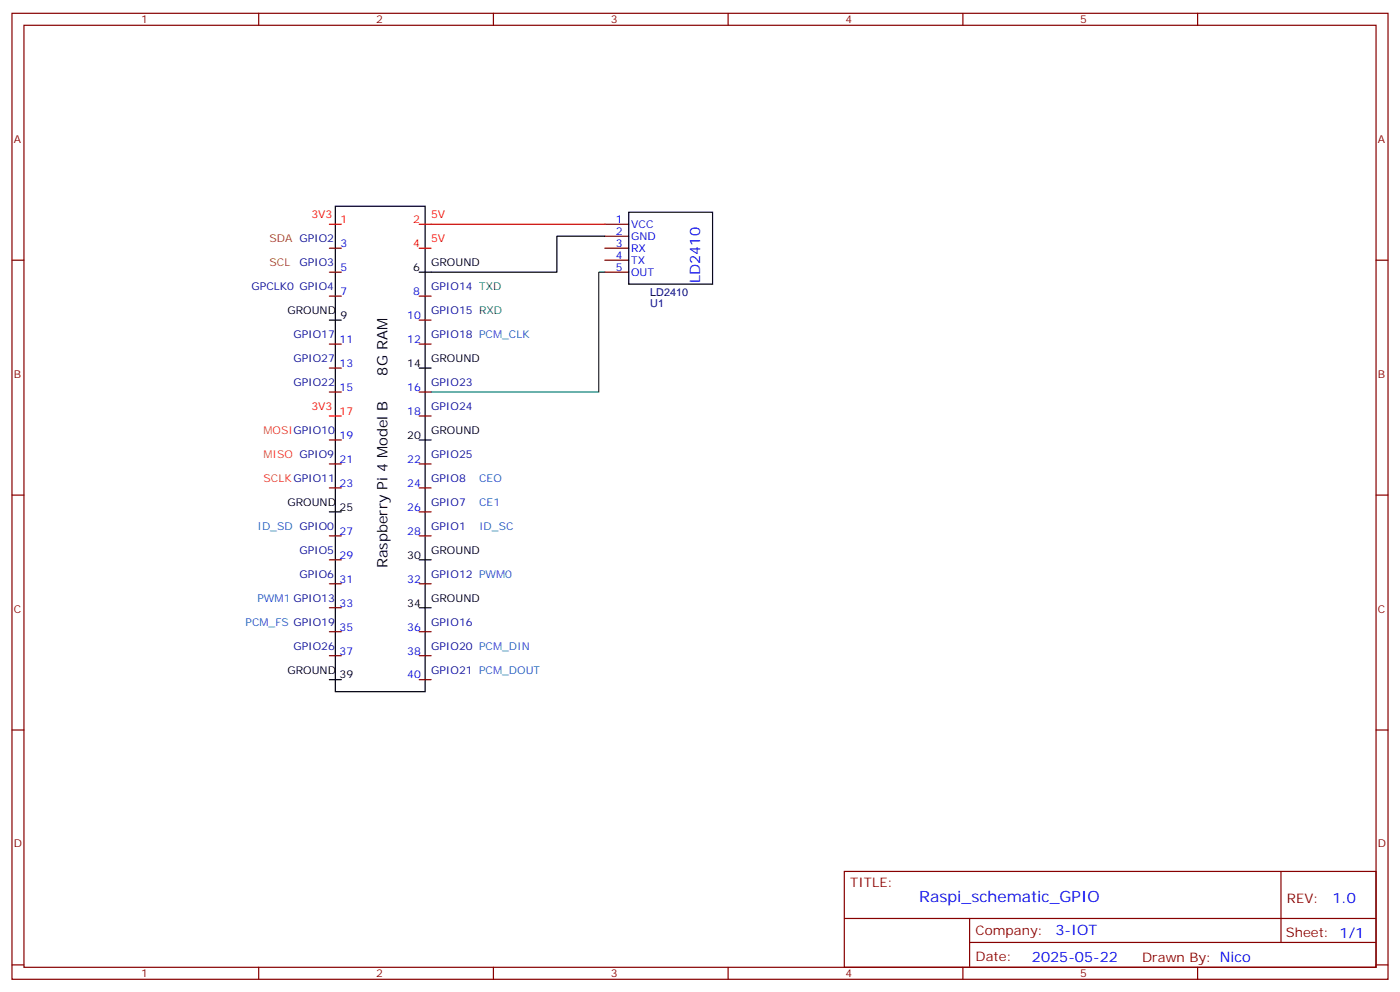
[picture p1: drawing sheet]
<svg xmlns="http://www.w3.org/2000/svg" width="412mm" height="292mm" viewBox="0 0 412 292" stroke-linecap="round" stroke-linejoin="round" font-family="sans-serif">
<defs><g id="words">
<text font-size="4.6" fill="#00f" x="270.8" y="265.5">Raspi_schematic_GPIO</text>
<g font-size="4.2" fill="#00f">
<text x="206.2" y="83.3" transform="rotate(-90 206.2 83.3)">LD2410</text>
<text x="392.5" y="265.8">1.0</text>
<text x="310.9" y="275.3">3-IOT</text>
<text x="304" y="283.1">2025-05-22</text>
</g>
<g font-size="4.2">
<text x="114.1" y="110.5" transform="rotate(-90 114.1 110.5)">8G RAM</text>
<text x="114.1" y="167.2" transform="rotate(-90 114.1 167.2)">Raspberry Pi 4 Model B</text>
</g>
<g font-size="3.9" fill="#800">
<text x="250.5" y="261.1">TITLE:</text>
<text x="379.1" y="265.8">REV:</text>
<text x="287.4" y="275.3">Company:</text>
<text x="378.7" y="275.9">Sheet: 1/1</text>
<text x="287.4" y="283">Date:</text>
<text x="336.4" y="283.1">Drawn By: Nico</text>
</g>
<g font-size="3.2" fill="#800">
<text x="41.6" y="6.9">1</text>
<text x="110.8" y="6.9">2</text>
<text x="179.9" y="6.9">3</text>
<text x="249.1" y="6.9">4</text>
<text x="318.2" y="6.9">5</text>
<text x="4.1" y="42">A</text>
<text x="405.9" y="42">A</text>
<text x="4.1" y="111.2">B</text>
<text x="405.9" y="111.2">B</text>
<text x="4.1" y="180.3">C</text>
<text x="405.9" y="180.3">C</text>
<text x="4.1" y="249.4">D</text>
<text x="405.9" y="249.4">D</text>
<text x="41.6" y="287.7">1</text>
<text x="110.8" y="287.7">2</text>
<text x="179.9" y="287.7">3</text>
<text x="249.1" y="287.7">4</text>
<text x="318.2" y="287.7">5</text>
</g>
<g font-size="3.2" fill="#f00">
<text x="91.7" y="64.2">3V3</text>
<text x="100.3" y="65.7">1</text>
<text x="121.7" y="65.7">2</text>
<text x="127" y="64.2">5V</text>
<text x="127" y="71.3">5V</text>
<text x="121.7" y="72.7">4</text>
<text x="91.7" y="120.7">3V3</text>
<text x="100" y="122.1">17</text>
</g>
<g font-size="3.2" fill="#00f">
<text x="181.4" y="65.7">1</text>
<text x="181.4" y="69.2">2</text>
<text x="185.9" y="67.1">VCC</text>
<text x="185.9" y="70.6">GND</text>
<text x="100.3" y="72.7">3</text>
<text x="181.4" y="72.7">3</text>
<text x="181.4" y="76.2">4</text>
<text x="185.9" y="74.1">RX</text>
<text x="185.9" y="77.6">TX</text>
<text x="100.3" y="79.8">5</text>
<text x="181.4" y="79.8">5</text>
<text x="185.9" y="81.2">OUT</text>
<text x="100.3" y="86.8">7</text>
<text x="121.7" y="86.8">8</text>
<text x="119.9" y="93.9">10</text>
<text x="100" y="100.9">11</text>
<text x="119.9" y="100.9">12</text>
<text x="100" y="108">13</text>
<text x="100" y="115">15</text>
<text x="119.9" y="115">16</text>
<text x="119.9" y="122.1">18</text>
<text x="100" y="129.2">19</text>
<text x="100" y="136.2">21</text>
<text x="119.9" y="136.2">22</text>
<text x="100" y="143.3">23</text>
<text x="119.9" y="143.3">24</text>
<text x="119.9" y="150.3">26</text>
<text x="100" y="157.4">27</text>
<text x="119.9" y="157.4">28</text>
<text x="100" y="164.4">29</text>
<text x="100" y="171.5">31</text>
<text x="119.9" y="171.5">32</text>
<text x="100" y="178.5">33</text>
<text x="100" y="185.6">35</text>
<text x="119.9" y="185.6">36</text>
<text x="100" y="192.7">37</text>
<text x="119.9" y="192.7">38</text>
<text x="119.9" y="199.7">40</text>
</g>
<g font-size="3.2" fill="#960">
<text x="79.4" y="71.3">SDA GPIO2</text>
<text x="79.4" y="78.4">SCL</text>
</g>
<g font-size="3.2" fill="#009">
<text x="88.2" y="78.4">GPIO3</text>
<text x="74.1" y="85.4">GPCLK0 GPIO4</text>
<text x="127" y="85.4">GPIO14 TXD</text>
<text x="127" y="92.5">GPIO15 RXD</text>
<text x="86.4" y="99.5">GPIO17</text>
<text x="127" y="99.5">GPIO18 PCM_CLK</text>
<text x="86.4" y="106.6">GPIO27</text>
<text x="86.4" y="113.6">GPIO22</text>
<text x="127" y="113.6">GPIO23</text>
<text x="127" y="120.7">GPIO24</text>
<text x="127" y="134.8">GPIO25</text>
<text x="127" y="141.9">GPIO8</text>
<text x="127" y="148.9">GPIO7</text>
<text x="127" y="156">GPIO1</text>
<text x="88.2" y="163">GPIO5</text>
<text x="88.2" y="170.1">GPIO6</text>
<text x="127" y="170.1">GPIO12 PWM0</text>
<text x="127" y="184.2">GPIO16</text>
<text x="86.4" y="191.2">GPIO26</text>
<text x="127" y="191.2">GPIO20 PCM_DIN</text>
<text x="127" y="198.3">GPIO21 PCM_DOUT</text>
</g>
<g font-size="3.2">
<text x="121.7" y="79.8">6</text>
<text x="127" y="78.4">GROUND</text>
<text x="84.7" y="92.5">GROUND</text>
<text x="100.3" y="93.9">9</text>
<text x="119.9" y="108">14</text>
<text x="127" y="106.6">GROUND</text>
<text x="119.9" y="129.2">20</text>
<text x="127" y="127.7">GROUND</text>
<text x="84.7" y="148.9">GROUND</text>
<text x="100" y="150.3">25</text>
<text x="119.9" y="164.4">30</text>
<text x="127" y="163">GROUND</text>
<text x="119.9" y="178.5">34</text>
<text x="127" y="177.1">GROUND</text>
<text x="84.7" y="198.3">GROUND</text>
<text x="100" y="199.7">39</text>
</g>
<g font-size="3.2" fill="#000080">
<text x="191.5" y="87.2">LD2410</text>
<text x="191.5" y="90.4">U1</text>
</g>
<g font-size="3.2" fill="#f60">
<text x="77.6" y="127.7">MOSIGPIO10</text>
<text x="77.6" y="134.8">MISO GPIO9</text>
<text x="77.6" y="141.9">SCLKGPIO11</text>
</g>
<g font-size="3.2" fill="#06f">
<text x="141.1" y="141.9">CEO</text>
<text x="141.1" y="148.9">CE1</text>
<text x="75.8" y="156">ID_SD GPIO0</text>
<text x="141.1" y="156">ID_SC</text>
<text x="75.8" y="177.1">PWM1 GPIO13</text>
<text x="72.3" y="184.2">PCM_FS GPIO19</text>
</g>
</g></defs>
<g fill="none" stroke="#870000" stroke-width=".35">
<path d="M3.5 3.9h405.4v284.4h-405.4zM7.1 7.4h398.2v277.3h-398.2zM76.2 3.9v3.5M145.3 3.9v3.5M214.5 3.9v3.5M283.6 3.9v3.5M352.8 3.9v3.5M3.5 76.6h3.6M97 73.1h3.5M178.2 76.6h7M178.2 73.1h7M178.2 66h7"/>
<path d="M178.2 69.5h7M405.3 76.6h3.6M97 87.2h3.5M97 80.1h3.5M123.5 94.2h3.5M123.5 87.2h3.5M178.2 80.1h7M97 101.3h3.5M97 108.3h3.5M97 115.4h3.5M123.5 101.3h3.5M123.5 115.4h3.5"/>
<path d="M97 129.5h3.5M97 136.6h3.5M123.5 122.4h3.5M123.5 136.6h3.5M3.5 145.7h3.6M97 143.6h3.5M97 157.7h3.5M123.5 143.6h3.5M123.5 157.7h3.5M123.5 150.7h3.5M405.3 145.7h3.6M97 178.9h3.5"/>
<path d="M97 171.8h3.5M97 164.8h3.5M123.5 171.8h3.5M97 185.9h3.5M97 193h3.5M123.5 185.9h3.5M123.5 193h3.5M3.5 214.9h3.6M123.5 200.1h3.5M405.3 214.9h3.6M248.7 256.5h156.6v28.2h-156.6zM377.3 256.5v20.9"/>
<path d="M248.7 270.4h156.5M285.6 277.4h119.6M285.6 270.4v14.1M3.5 284h3.6M76.2 284.7v3.6M145.3 284.7v3.6M214.5 284.7v3.6M283.6 284.7v3.6M352.8 284.7v3.6M405.3 284h3.6"/>
</g>
<path d="M98.8 60.7h26.4v142.9h-26.4zM178.2 69.5h-14.2v10.6h-40.5M185.2 62.5h24.7v21.1h-24.7zM97 94.2h3.5M123.5 108.3h3.5M123.5 129.5h3.5M97 150.7h3.5M123.5 178.9h3.5M123.5 164.8h3.5M97 200.1h3.5" fill="none" stroke="#000" stroke-width=".35"/>
<path d="M97 66h3.5M123.5 73.1h3.5M123.5 66h54.7M97 122.4h3.5" fill="none" stroke="#f00" stroke-width=".35"/>
<path d="M178.2 80.1h-1.8v35.3h-49.4" fill="none" stroke="#008700" stroke-width=".35"/>
<use href="#words"/>
</svg>
